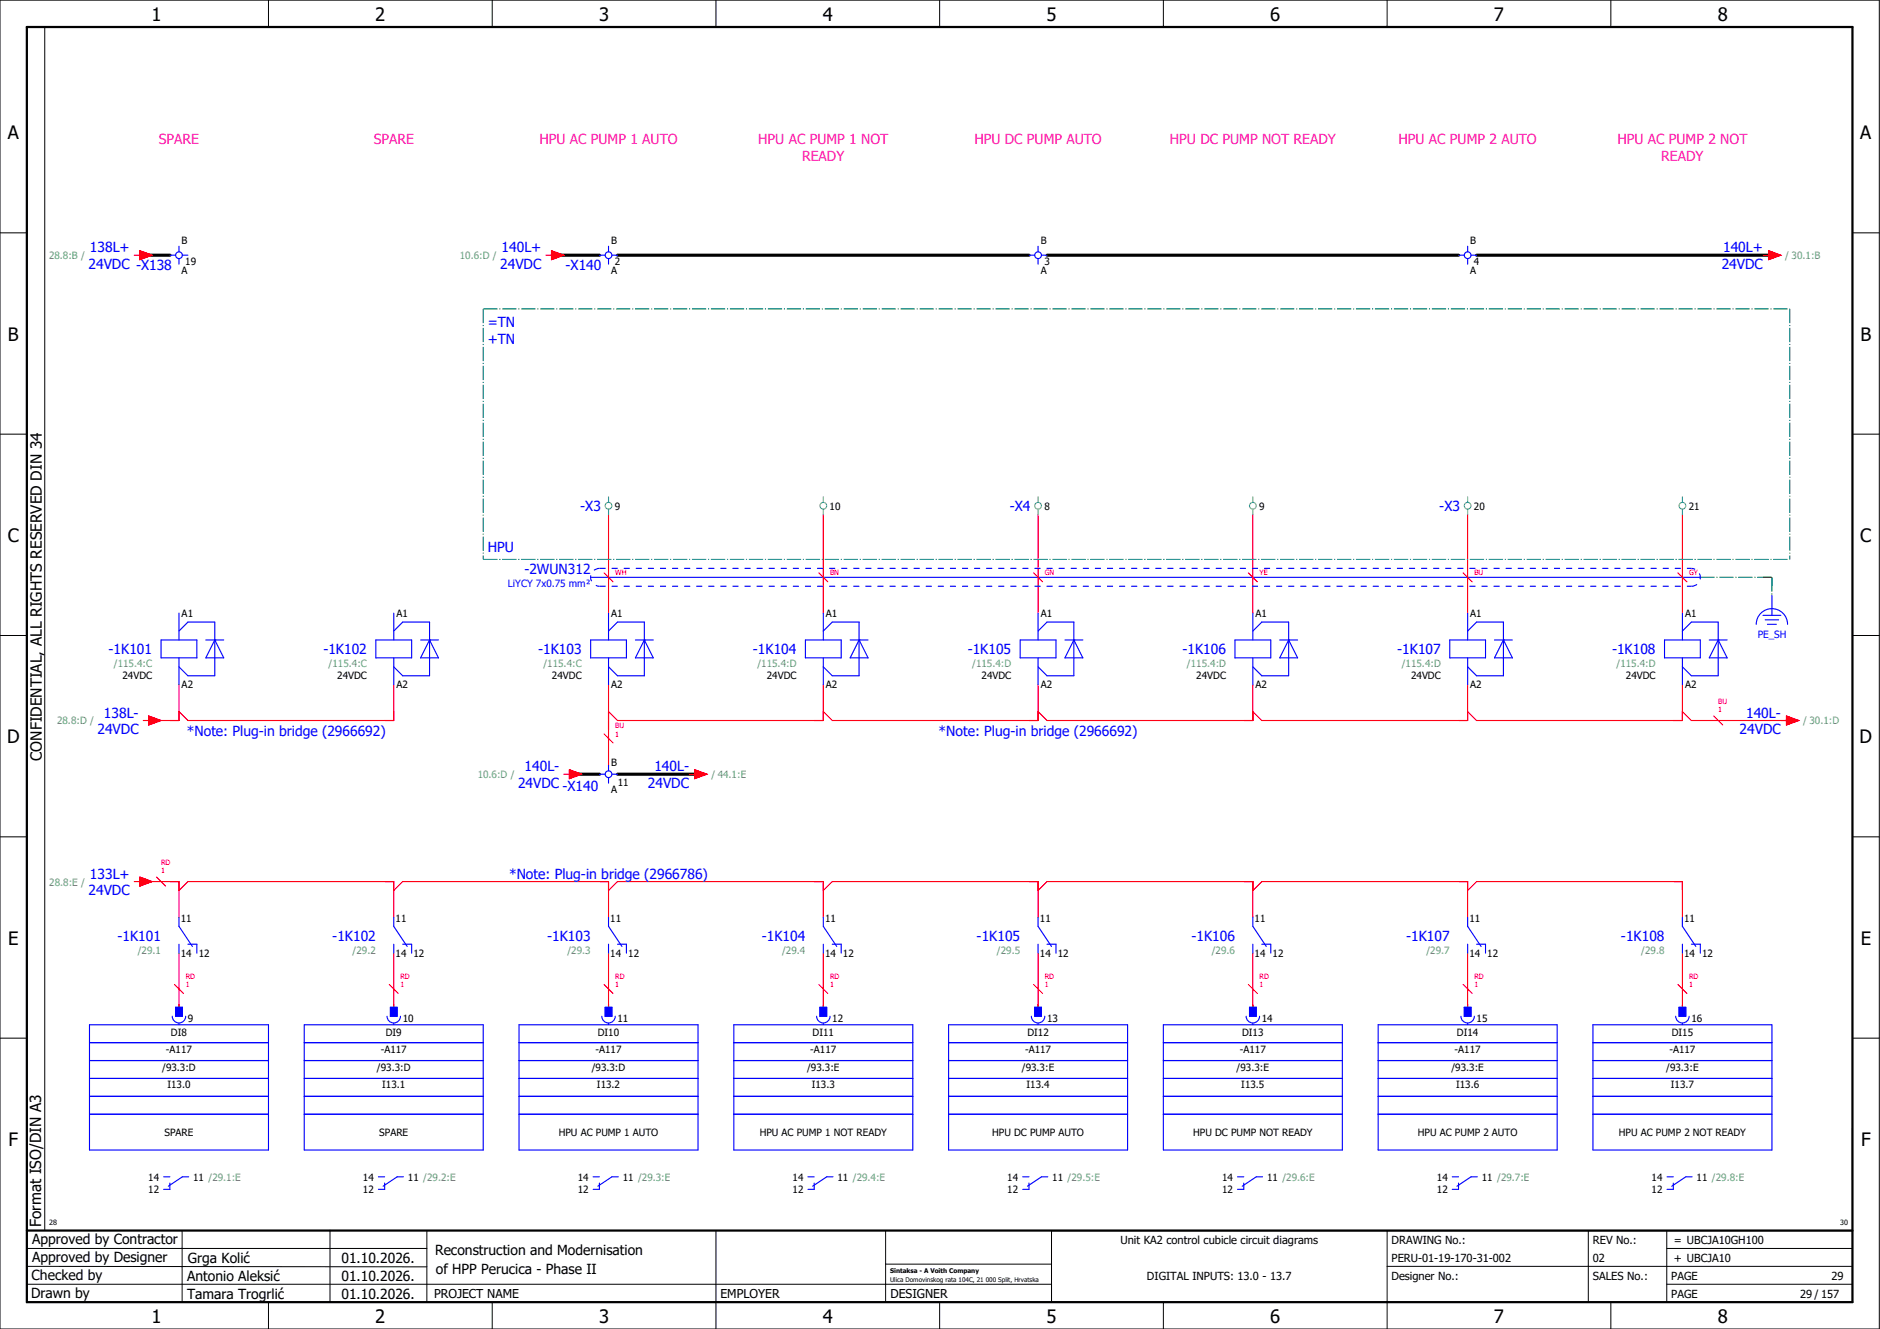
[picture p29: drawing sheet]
<svg xmlns="http://www.w3.org/2000/svg" width="420mm" height="297mm" viewBox="0 0 420 297" stroke-linecap="round" stroke-linejoin="round" font-family="sans-serif">
<defs><g id="words">
<g font-size="4.1">
<text x="33.9" y="4.7">1</text>
<text x="83.9" y="4.7">2</text>
<text x="133.9" y="4.7">3</text>
<text x="183.9" y="4.7">4</text>
<text x="233.9" y="4.7">5</text>
<text x="283.9" y="4.7">6</text>
<text x="333.9" y="4.7">7</text>
<text x="383.9" y="4.7">8</text>
<text x="1.8" y="31.2">A</text>
<text x="415.8" y="31.2">A</text>
<text x="1.8" y="76.2">B</text>
<text x="415.8" y="76.2">B</text>
<text x="1.8" y="121.2">C</text>
<text x="415.8" y="121.2">C</text>
<text x="1.6" y="166.2">D</text>
<text x="415.6" y="166.2">D</text>
<text x="1.8" y="211.2">E</text>
<text x="415.8" y="211.2">E</text>
<text x="1.9" y="256.2">F</text>
<text x="415.9" y="256.2">F</text>
<text x="33.9" y="295.7">1</text>
<text x="83.9" y="295.7">2</text>
<text x="133.9" y="295.7">3</text>
<text x="183.9" y="295.7">4</text>
<text x="233.9" y="295.7">5</text>
<text x="283.9" y="295.7">6</text>
<text x="333.9" y="295.7">7</text>
<text x="383.9" y="295.7">8</text>
</g>
<g font-size="3.4">
<text x="9.4" y="170" transform="rotate(-90 9.4 170)">CONFIDENTIAL, ALL RIGHTS RESERVED DIN 34</text>
<text x="9.2" y="274.3" transform="rotate(-90 9.2 274.3)">Format ISO/DIN A3</text>
</g>
<g font-size="3.1" fill="#f0f">
<text x="35.5" y="32.1">SPARE</text>
<text x="83.5" y="32.1">SPARE</text>
<text x="120.5" y="32.1">HPU AC PUMP 1 AUTO</text>
<text x="169.5" y="32.1">HPU AC PUMP 1 NOT</text>
<text x="179.3" y="35.9">READY</text>
<text x="217.8" y="32.1">HPU DC PUMP AUTO</text>
<text x="261.5" y="32.1">HPU DC PUMP NOT READY</text>
<text x="312.5" y="32.1">HPU AC PUMP 2 AUTO</text>
<text x="361.5" y="32.1">HPU AC PUMP 2 NOT</text>
<text x="371.3" y="35.9">READY</text>
</g>
<g font-size="3.1" fill="#00f">
<text x="20.1" y="56.4">138L+</text>
<text x="112.1" y="56.4">140L+</text>
<text x="385.1" y="56.4">140L+</text>
<text x="19.8" y="60.1">24VDC -X138</text>
<text x="111.8" y="60.1">24VDC</text>
<text x="126.4" y="60.3">-X140</text>
<text x="384.8" y="60.1">24VDC</text>
<text x="109" y="73.1">=TN</text>
<text x="109" y="76.9">+TN</text>
<text x="129.7" y="114.3">-X3</text>
<text x="225.7" y="114.3">-X4</text>
<text x="321.7" y="114.3">-X3</text>
<text x="109" y="123.4">HPU</text>
<text x="117.2" y="128.4">-2WUN312</text>
<text x="24.3" y="146.3">-1K101</text>
<text x="72.3" y="146.3">-1K102</text>
<text x="120.3" y="146.3">-1K103</text>
<text x="168.3" y="146.3">-1K104</text>
<text x="216.3" y="146.3">-1K105</text>
<text x="264.3" y="146.3">-1K106</text>
<text x="312.3" y="146.3">-1K107</text>
<text x="360.3" y="146.3">-1K108</text>
<text x="23.2" y="160.4">138L-</text>
<text x="390.2" y="160.4">140L-</text>
<text x="21.8" y="164.1">24VDC</text>
<text x="41.8" y="164.4">*Note: Plug-in bridge (2966692)</text>
<text x="209.8" y="164.4">*Note: Plug-in bridge (2966692)</text>
<text x="388.8" y="164.1">24VDC</text>
<text x="117.2" y="172.4">140L-</text>
<text x="146.2" y="172.4">140L-</text>
<text x="115.8" y="176.1">24VDC -X140</text>
<text x="144.8" y="176.1">24VDC</text>
<text x="20.1" y="196.4">133L+</text>
<text x="113.8" y="196.4">*Note: Plug-in bridge (2966786)</text>
<text x="19.8" y="200.1">24VDC</text>
<text x="26.3" y="210.3">-1K101</text>
<text x="74.3" y="210.3">-1K102</text>
<text x="122.3" y="210.3">-1K103</text>
<text x="170.3" y="210.3">-1K104</text>
<text x="218.3" y="210.3">-1K105</text>
<text x="266.3" y="210.3">-1K106</text>
<text x="314.3" y="210.3">-1K107</text>
<text x="362.3" y="210.3">-1K108</text>
</g>
<g font-size="3.1">
<text x="7.2" y="278.1">Approved by Contractor</text>
<text x="97.2" y="280.5">Reconstruction and Modernisation</text>
<text x="7.1" y="286.1">Checked by</text>
<text x="7.2" y="282.1">Approved by Designer</text>
<text x="41.8" y="286.2">Antonio Aleksić</text>
<text x="42" y="282.3">Grga Kolić</text>
<text x="76.3" y="282.3">01.10.2026.</text>
<text x="76.3" y="286.3">01.10.2026.</text>
<text x="97.4" y="284.8">of HPP Perucica - Phase II</text>
<text x="6.9" y="290">Drawn by</text>
<text x="41.8" y="290.3">Tamara Trogrlić</text>
<text x="76.3" y="290.3">01.10.2026.</text>
</g>
<g font-size="2.7">
<text x="97" y="290.1">PROJECT NAME</text>
<text x="161" y="290.1">EMPLOYER</text>
<text x="199" y="290.1">DESIGNER</text>
</g>
<g font-size="2.5">
<text x="250.4" y="278">Unit KA2 control cubicle circuit diagrams</text>
<text x="311" y="278">DRAWING No.:</text>
<text x="356" y="278">REV No.:</text>
<text x="374.1" y="278">= UBCJA10GH100</text>
<text x="256.3" y="286">DIGITAL INPUTS: 13.0 - 13.7</text>
<text x="311" y="286">Designer No.:</text>
<text x="311" y="282">PERU-01-19-170-31-002</text>
<text x="356" y="286">SALES No.:</text>
<text x="356" y="282">02</text>
<text x="373.5" y="286">PAGE</text>
<text x="374.1" y="282.1">+ UBCJA10</text>
<text x="409.3" y="286">29</text>
<text x="373.5" y="290">PAGE</text>
<text x="402.3" y="290">29 / 157</text>
</g>
<g font-size="2.2" fill="#7ca552">
<text x="11" y="57.9">28.8:B /</text>
<text x="102.8" y="57.9">10.6:D /</text>
<text x="399" y="57.9">/ 30.1:B</text>
<text x="25.5" y="149.2">/115.4:C</text>
<text x="73.5" y="149.2">/115.4:C</text>
<text x="121.5" y="149.2">/115.4:C</text>
<text x="169.3" y="149.2">/115.4:D</text>
<text x="217.3" y="149.2">/115.4:D</text>
<text x="265.3" y="149.2">/115.4:D</text>
<text x="313.3" y="149.2">/115.4:D</text>
<text x="361.3" y="149.2">/115.4:D</text>
<text x="12.8" y="161.9">28.8:D /</text>
<text x="403" y="161.9">/ 30.1:D</text>
<text x="106.8" y="173.9">10.6:D /</text>
<text x="159" y="173.9">/ 44.1:E</text>
<text x="11" y="197.9">28.8:E /</text>
<text x="30.8" y="213.2">/29.1</text>
<text x="78.8" y="213.2">/29.2</text>
<text x="126.8" y="213.2">/29.3</text>
<text x="174.8" y="213.2">/29.4</text>
<text x="222.8" y="213.2">/29.5</text>
<text x="270.8" y="213.2">/29.6</text>
<text x="318.8" y="213.2">/29.7</text>
<text x="366.8" y="213.2">/29.8</text>
</g>
<g font-size="2.2">
<text x="40.6" y="54.6">B</text>
<text x="41.4" y="59.3">19</text>
<text x="136.6" y="54.6">B</text>
<text x="137.4" y="59.3">2</text>
<text x="232.6" y="54.6">B</text>
<text x="233.4" y="59.3">3</text>
<text x="328.6" y="54.6">B</text>
<text x="329.4" y="59.3">4</text>
<text x="40.6" y="61.3">A</text>
<text x="136.6" y="61.3">A</text>
<text x="232.6" y="61.3">A</text>
<text x="328.6" y="61.3">A</text>
<text x="137.4" y="113.9">9</text>
<text x="185.4" y="113.9">10</text>
<text x="233.4" y="113.9">8</text>
<text x="281.4" y="113.9">9</text>
<text x="329.4" y="113.9">20</text>
<text x="377.4" y="113.9">21</text>
<text x="40.6" y="138">A1</text>
<text x="88.6" y="138">A1</text>
<text x="136.6" y="138">A1</text>
<text x="184.6" y="138">A1</text>
<text x="232.6" y="138">A1</text>
<text x="280.6" y="138">A1</text>
<text x="328.6" y="138">A1</text>
<text x="376.6" y="138">A1</text>
<text x="27.4" y="151.9">24VDC</text>
<text x="40.6" y="153.9">A2</text>
<text x="75.4" y="151.9">24VDC</text>
<text x="88.6" y="153.9">A2</text>
<text x="123.4" y="151.9">24VDC</text>
<text x="136.6" y="153.9">A2</text>
<text x="171.4" y="151.9">24VDC</text>
<text x="184.6" y="153.9">A2</text>
<text x="219.4" y="151.9">24VDC</text>
<text x="232.6" y="153.9">A2</text>
<text x="267.4" y="151.9">24VDC</text>
<text x="280.6" y="153.9">A2</text>
<text x="315.4" y="151.9">24VDC</text>
<text x="328.6" y="153.9">A2</text>
<text x="363.4" y="151.9">24VDC</text>
<text x="376.6" y="153.9">A2</text>
<text x="136.6" y="171.2">B</text>
<text x="136.6" y="177.2">A</text>
<text x="138.1" y="175.6">11</text>
<text x="40.4" y="206">11</text>
<text x="88.4" y="206">11</text>
<text x="136.4" y="206">11</text>
<text x="184.4" y="206">11</text>
<text x="232.4" y="206">11</text>
<text x="280.4" y="206">11</text>
<text x="328.4" y="206">11</text>
<text x="376.4" y="206">11</text>
<text x="40.4" y="213.9">14</text>
<text x="44.4" y="213.9">12</text>
<text x="88.4" y="213.9">14</text>
<text x="92.4" y="213.9">12</text>
<text x="136.4" y="213.9">14</text>
<text x="140.4" y="213.9">12</text>
<text x="184.4" y="213.9">14</text>
<text x="188.4" y="213.9">12</text>
<text x="232.4" y="213.9">14</text>
<text x="236.4" y="213.9">12</text>
<text x="280.4" y="213.9">14</text>
<text x="284.4" y="213.9">12</text>
<text x="328.4" y="213.9">14</text>
<text x="332.4" y="213.9">12</text>
<text x="376.4" y="213.9">14</text>
<text x="380.4" y="213.9">12</text>
<text x="38.2" y="231.5">DI8</text>
<text x="42" y="228.4">9</text>
<text x="86.2" y="231.5">DI9</text>
<text x="90" y="228.4">10</text>
<text x="133.6" y="231.5">DI10</text>
<text x="138" y="228.4">11</text>
<text x="181.6" y="231.5">DI11</text>
<text x="186" y="228.4">12</text>
<text x="229.6" y="231.5">DI12</text>
<text x="234" y="228.4">13</text>
<text x="277.6" y="231.5">DI13</text>
<text x="282" y="228.4">14</text>
<text x="325.6" y="231.5">DI14</text>
<text x="330" y="228.4">15</text>
<text x="373.6" y="231.5">DI15</text>
<text x="378" y="228.4">16</text>
<text x="36.2" y="239.3">/93.3:D</text>
<text x="37.1" y="235.3">-A117</text>
<text x="84.2" y="239.3">/93.3:D</text>
<text x="85.1" y="235.3">-A117</text>
<text x="132.2" y="239.3">/93.3:D</text>
<text x="133.1" y="235.3">-A117</text>
<text x="180.4" y="239.3">/93.3:E</text>
<text x="181.1" y="235.3">-A117</text>
<text x="228.4" y="239.3">/93.3:E</text>
<text x="229.1" y="235.3">-A117</text>
<text x="276.4" y="239.3">/93.3:E</text>
<text x="277.1" y="235.3">-A117</text>
<text x="324.4" y="239.3">/93.3:E</text>
<text x="325.1" y="235.3">-A117</text>
<text x="372.4" y="239.3">/93.3:E</text>
<text x="373.1" y="235.3">-A117</text>
<text x="37.4" y="243.3">I13.0</text>
<text x="85.4" y="243.3">I13.1</text>
<text x="133.4" y="243.3">I13.2</text>
<text x="181.4" y="243.3">I13.3</text>
<text x="229.4" y="243.3">I13.4</text>
<text x="277.4" y="243.3">I13.5</text>
<text x="325.4" y="243.3">I13.6</text>
<text x="373.4" y="243.3">I13.7</text>
<text x="36.8" y="253.9">SPARE</text>
<text x="84.8" y="253.9">SPARE</text>
<text x="124.9" y="253.9">HPU AC PUMP 1 AUTO</text>
<text x="169.8" y="253.9">HPU AC PUMP 1 NOT READY</text>
<text x="221.7" y="253.9">HPU DC PUMP AUTO</text>
<text x="266.7" y="253.9">HPU DC PUMP NOT READY</text>
<text x="316.9" y="253.9">HPU AC PUMP 2 AUTO</text>
<text x="361.8" y="253.9">HPU AC PUMP 2 NOT READY</text>
<text x="33.1" y="263.9">14</text>
<text x="43.2" y="263.9">11 /29.1:E</text>
<text x="81.1" y="263.9">14</text>
<text x="91.2" y="263.9">11 /29.2:E</text>
<text x="129.1" y="263.9">14</text>
<text x="139.2" y="263.9">11 /29.3:E</text>
<text x="177.1" y="263.9">14</text>
<text x="187.2" y="263.9">11 /29.4:E</text>
<text x="225.1" y="263.9">14</text>
<text x="235.2" y="263.9">11 /29.5:E</text>
<text x="273.1" y="263.9">14</text>
<text x="283.2" y="263.9">11 /29.6:E</text>
<text x="321.1" y="263.9">14</text>
<text x="331.2" y="263.9">11 /29.7:E</text>
<text x="369.1" y="263.9">14</text>
<text x="379.2" y="263.9">11 /29.8:E</text>
<text x="33.1" y="266.7">12</text>
<text x="81.1" y="266.7">12</text>
<text x="129.1" y="266.7">12</text>
<text x="177.1" y="266.7">12</text>
<text x="225.1" y="266.7">12</text>
<text x="273.1" y="266.7">12</text>
<text x="321.1" y="266.7">12</text>
<text x="369.1" y="266.7">12</text>
</g>
<g font-size="2.2" fill="#00f">
<text x="113.5" y="131.3">LiYCY 7x0.75 mm²</text>
<text x="392.8" y="142.6">PE_SH</text>
</g>
<g font-size="1.6" fill="#f00">
<text x="137.5" y="128.5">WH</text>
<text x="185.5" y="128.5">BN</text>
<text x="233.5" y="128.5">GN</text>
<text x="281.5" y="128.5">YE</text>
<text x="329.5" y="128.5">BU</text>
<text x="377.5" y="128.5">GY</text>
<text x="384" y="159.2">1</text>
<text x="384" y="157.3">BU</text>
<text x="137.5" y="164.7">1</text>
<text x="137.5" y="162.8">BU</text>
<text x="36" y="195.2">1</text>
<text x="36" y="193.3">RD</text>
<text x="41.5" y="220.7">1</text>
<text x="41.5" y="218.8">RD</text>
<text x="89.5" y="220.7">1</text>
<text x="89.5" y="218.8">RD</text>
<text x="137.5" y="220.7">1</text>
<text x="137.5" y="218.8">RD</text>
<text x="185.5" y="220.7">1</text>
<text x="185.5" y="218.8">RD</text>
<text x="233.5" y="220.7">1</text>
<text x="233.5" y="218.8">RD</text>
<text x="281.5" y="220.7">1</text>
<text x="281.5" y="218.8">RD</text>
<text x="329.5" y="220.7">1</text>
<text x="329.5" y="218.8">RD</text>
<text x="377.5" y="220.7">1</text>
<text x="377.5" y="218.8">RD</text>
</g>
<g font-size="1.6">
<text x="11" y="273.7">28</text>
<text x="411.2" y="273.7">30</text>
</g>
<g font-size="1.4">
<text x="198.9" y="284.4">Sintaksa - A Voith Company</text>
<text x="198.9" y="286.4">Ulica Domovinskog rata 104C, 21 000 Split, Hrvatska</text>
</g>
</g></defs>
<g fill="none" stroke="#000" stroke-width=".22">
<path d="M0 0h420v297h-420zM10 6v269M60 0v6M110 0v6M160 0v6M210 0v6M260 0v6M310 0v6M360 0v6M0 52h6M414 52h6M0 97h6"/>
<path d="M414 97h6M0 142h6M414 142h6M414 176.3v87.4M0 187h6M414 187h6M0 232h6M414 232h6M6 279h89.4M40.7 275v16M73.7 274.9v16M95.4 275.1v16"/>
<path d="M160 275v22M197.9 275.1v16M310 275v22M355 275v16M372.5 279h41.5M372.5 275v16M414 275h-179v16M6 283l89.4 .1M6 287h229M60 291v6M110 291v6M197.9 282.5h37.1"/>
<path d="M210 291v6M260 291v6M310 283h104M360 291v6M372.5 287h41.5"/>
</g>
<path d="M6 6h408v285h-408zM6 275h408" fill="none" stroke="#000" stroke-width=".5"/>
<g fill="none" stroke="#f00" stroke-width=".25">
<path d="M30 57h1.3M31.3 56l2.7 1-2.7 1zM122 57h1.2M123.2 56l2.8 1-2.8 1zM394 57h1.2M395.2 56l2.8 1-2.8 1zM136 115v22M184 115v22M232 115v22M280 115v22M328 115v22M376 115v22"/>
<path d="M135 128l2 2M183 128l2 2M231 128l2 2M279 128l2 2M327 128l2 2M375 128l2 2M40 153v8h-6M88 153v8h-46l-2-2M136 153v18M184 153v8h-46l-2-2M232 153v8h-46l-2-2M280 153v8h-46l-2-2"/>
<path d="M328 153v8h-46l-2-2M376 153v8h-46l-2-2M376 159l2 2h22M32 161h1.3M33.3 160l2.7 1-2.7 1zM126 173h1.3M127.3 172l2.7 1-2.7 1zM135 164l2 2M154 173h1.3M155.3 172l2.7 1-2.7 1zM383 160l2 2M399.2 160l2.8 1-2.8 1z"/>
<path d="M30 197h1.3M31.3 196l2.7 1-2.7 1zM32 197h8v8M35 196l2 2M40 199l2-2h46v8M88 199l2-2h46v8M136 199l2-2h46v8M184 199l2-2h46v8M232 199l2-2h46v8M280 199l2-2h46v8M328 199l2-2h46v8M40 213v12"/>
<path d="M88 213v12M136 213v12M184 213v12M232 213v12M280 213v12M328 213v12M376 213v12M39 220l2 2M87 220l2 2M135 220l2 2M183 220l2 2M231 220l2 2"/>
<path d="M279 220l2 2M327 220l2 2M375 220l2 2"/>
</g>
<path d="M380 129h16M394 129h2M396 129v4M396 129v2" fill="none" stroke="#00be00" stroke-width=".25" stroke-dasharray="3.2 .4 .3 .4" stroke-linecap="butt"/>
<path d="M32 57h6M124 57h10M138 57h92M234 57h92M330 57h66M128 173h6M138 173h18" fill="none" stroke="#000" stroke-width=".7"/>
<g fill="none" stroke="#00f" stroke-width=".25">
<path d="M38 57h1.3M40 55v1.3M40 57.8v1.2M40.8 57h1.2M134 57h1.3M136 55v1.3M136 57.8v1.2M136.8 57h1.2M230 57h1.3M232 55v1.3M232 57.8v1.2M232.8 57h1.2"/>
<path d="M326 57h1.3M328 55v1.3M328 57.8v1.2M328.8 57h1.2M40 137v6M88 137v6M132 129h248M136 137v6M184 137v6M232 137v6M280 137v6M328 137v6"/>
<path d="M376 137v6M392.5 139.5a3.5 3.5 0 0 1 3.5-3.5 3.5 3.5 0 0 1 3.5 3.5M394 137.5h4M394.5 138.5h3M395 139.5h2M396 133v4.5M36 143h8v4h-8zM40 147v6M40 141l2-2h6v12h-6l-2-2M46 143h4M48 143h.1M48 143l2 4h-4z"/>
<path d="M84 143h8v4h-8zM88 147v6M88 141l2-2h6v12h-6l-2-2M94 143h4M96 143h.1M96 143l2 4h-4zM132 143h8v4h-8zM136 147v6M136 141l2-2h6v12h-6l-2-2M142 143h4M144 143h.1M144 143l2 4h-4z"/>
<path d="M180 143h8v4h-8zM184 147v6M184 141l2-2h6v12h-6l-2-2M190 143h4M192 143h.1M192 143l2 4h-4zM228 143h8v4h-8zM232 147v6M232 141l2-2h6v12h-6l-2-2M238 143h4M240 143h.1M240 143l2 4h-4z"/>
<path d="M276 143h8v4h-8zM280 147v6M280 141l2-2h6v12h-6l-2-2M286 143h4M288 143h.1M288 143l2 4h-4zM324 143h8v4h-8zM328 147v6M328 141l2-2h6v12h-6l-2-2M334 143h4M336 143h.1M336 143l2 4h-4z"/>
<path d="M372 143h8v4h-8zM376 147v6M376 141l2-2h6v12h-6l-2-2M382 143h4M384 143h.1M384 143l2 4h-4zM134 173h1.3M136 171v1.3M136 173.8v1.2M136.8 173h1.2M40 205v2l3 4.5M40 211v2"/>
<path d="M42 211h2v2M88 205v2l3 4.5M88 211v2M90 211h2v2M136 205v2l3 4.5M136 211v2M138 211h2v2M184 205v2l3 4.5M184 211v2M186 211h2v2M232 205v2l3 4.5M232 211v2"/>
<path d="M234 211h2v2M280 205v2l3 4.5M280 211v2M282 211h2v2M328 205v2l3 4.5M328 211v2M330 211h2v2M376 205v2l3 4.5M376 211v2M378 211h2v2M20 237h40M20 229h40v28h-40z"/>
<path d="M20 233h40M38.5 227.1a1.5 1.5 0 0 0 1.5 1.5 1.5 1.5 0 0 0 1.5-1.5M39.3 225.1h1.5v2h-1.5zM40 228.7v.3M68 237h40M68 233h40M68 229h40v28h-40zM86.5 227.1a1.5 1.5 0 0 0 1.5 1.5 1.5 1.5 0 0 0 1.5-1.5M87.3 225.1h1.5v2h-1.5zM88 228.7v.3M116 237h40M116 233h40"/>
<path d="M116 229h40v28h-40zM134.5 227.1a1.5 1.5 0 0 0 1.5 1.5 1.5 1.5 0 0 0 1.5-1.5M135.3 225.1h1.5v2h-1.5zM136 228.7v.3M164 237h40M164 233h40M164 229h40v28h-40zM182.5 227.1a1.5 1.5 0 0 0 1.5 1.5 1.5 1.5 0 0 0 1.5-1.5M183.3 225.1h1.5v2h-1.5zM184 228.7v.3M212 237h40M212 233h40"/>
<path d="M212 229h40v28h-40zM230.5 227.1a1.5 1.5 0 0 0 1.5 1.5 1.5 1.5 0 0 0 1.5-1.5M231.3 225.1h1.5v2h-1.5zM232 228.7v.3M260 237h40M260 233h40M260 229h40v28h-40zM278.5 227.1a1.5 1.5 0 0 0 1.5 1.5 1.5 1.5 0 0 0 1.5-1.5M279.3 225.1h1.5v2h-1.5zM280 228.7v.3M308 237h40M308 233h40"/>
<path d="M308 229h40v28h-40zM326.5 227.1a1.5 1.5 0 0 0 1.5 1.5 1.5 1.5 0 0 0 1.5-1.5M327.3 225.1h1.5v2h-1.5zM328 228.7v.3M356 237h40M356 233h40M356 229h40v28h-40zM374.5 227.1a1.5 1.5 0 0 0 1.5 1.5 1.5 1.5 0 0 0 1.5-1.5M375.2 225.1h1.5v2h-1.5zM376 228.7v.3M20 249h40M20 245h40"/>
<path d="M20 241h40M68 249h40M68 245h40M68 241h40M116 249h40M116 245h40M116 241h40M164 249h40M164 245h40M164 241h40M212 249h40M212 245h40"/>
<path d="M212 241h40M260 249h40M260 245h40M260 241h40M308 249h40M308 245h40M308 241h40M356 249h40M356 245h40M356 241h40M36.6 263h1.4M38 264.4v1.4h-1.4"/>
<path d="M42.2 263h-1.4l-3.2 2.1M84.6 263h1.4M86 264.4v1.4h-1.4M90.2 263h-1.4l-3.2 2.1M132.6 263h1.4M134 264.4v1.4h-1.4M138.2 263h-1.4l-3.2 2.1M180.6 263h1.4M182 264.4v1.4h-1.4M186.2 263h-1.4l-3.2 2.1M228.6 263h1.4M230 264.4v1.4h-1.4"/>
<path d="M234.2 263h-1.4l-3.2 2.1M276.6 263h1.4M278 264.4v1.4h-1.4M282.2 263h-1.4l-3.2 2.1M324.6 263h1.4M326 264.4v1.4h-1.4M330.2 263h-1.4l-3.2 2.1M372.6 263h1.4M374 264.4v1.4h-1.4M378.2 263h-1.4l-3.2 2.1"/>
<circle cx="40" cy="57" r=".75"/>
<circle cx="136" cy="57" r=".75"/>
<circle cx="232" cy="57" r=".75"/>
<circle cx="328" cy="57" r=".75"/>
<circle cx="136" cy="173" r=".75"/>
</g>
<g fill="#00f" stroke="#00f" stroke-width=".22">
<path d="M39.3 225.1h1.5v2h-1.5z"/>
<path d="M87.3 225.1h1.5v2h-1.5z"/>
<path d="M135.3 225.1h1.5v2h-1.5z"/>
<path d="M183.3 225.1h1.5v2h-1.5z"/>
<path d="M231.3 225.1h1.5v2h-1.5z"/>
<path d="M279.3 225.1h1.5v2h-1.5z"/>
<path d="M327.3 225.1h1.5v2h-1.5z"/>
<path d="M375.2 225.1h1.5v2h-1.5z"/>
</g>
<g fill="none" stroke="#52a5a5" stroke-width=".25">
<path d="M136 111v1.3M136 113.8v1.2M184 111v1.3M184 113.8v1.2M232 111v1.3M232 113.8v1.2M280 111v1.3M280 113.8v1.2M328 111v1.3M328 113.8v1.2M376 111v1.3M376 113.8v1.2"/>
<circle cx="136" cy="113" r=".75"/>
<circle cx="184" cy="113" r=".75"/>
<circle cx="232" cy="113" r=".75"/>
<circle cx="280" cy="113" r=".75"/>
<circle cx="328" cy="113" r=".75"/>
<circle cx="376" cy="113" r=".75"/>
</g>
<path d="M108 69h292M108 69v56M400 69v56M108 125h292" fill="none" stroke="#007f7f" stroke-width=".25" stroke-dasharray="3.2 .4 .3 .4" stroke-linecap="butt"/>
<path d="M134 131h244M134 127h244M134 127a2 2 0 0 0-2 2 2 2 0 0 0 2 2M378 131a2 2 0 0 0 2-2 2 2 0 0 0-2-2" fill="none" stroke="#00f" stroke-width=".25" stroke-dasharray="1.4 1.4" stroke-linecap="butt"/>
<g fill="#f00" stroke="#f00" stroke-width=".22">
<path d="M33.3 160l2.7 1-2.7 1z"/>
<path d="M31.3 196l2.7 1-2.7 1z"/>
<path d="M31.3 56l2.7 1-2.7 1z"/>
<path d="M127.3 172l2.7 1-2.7 1z"/>
<path d="M155.3 172l2.7 1-2.7 1z"/>
<path d="M395.2 56l2.8 1-2.8 1z"/>
<path d="M123.2 56l2.8 1-2.8 1z"/>
<path d="M399.2 160l2.8 1-2.8 1z"/>
</g>
<use href="#words"/>
</svg>
